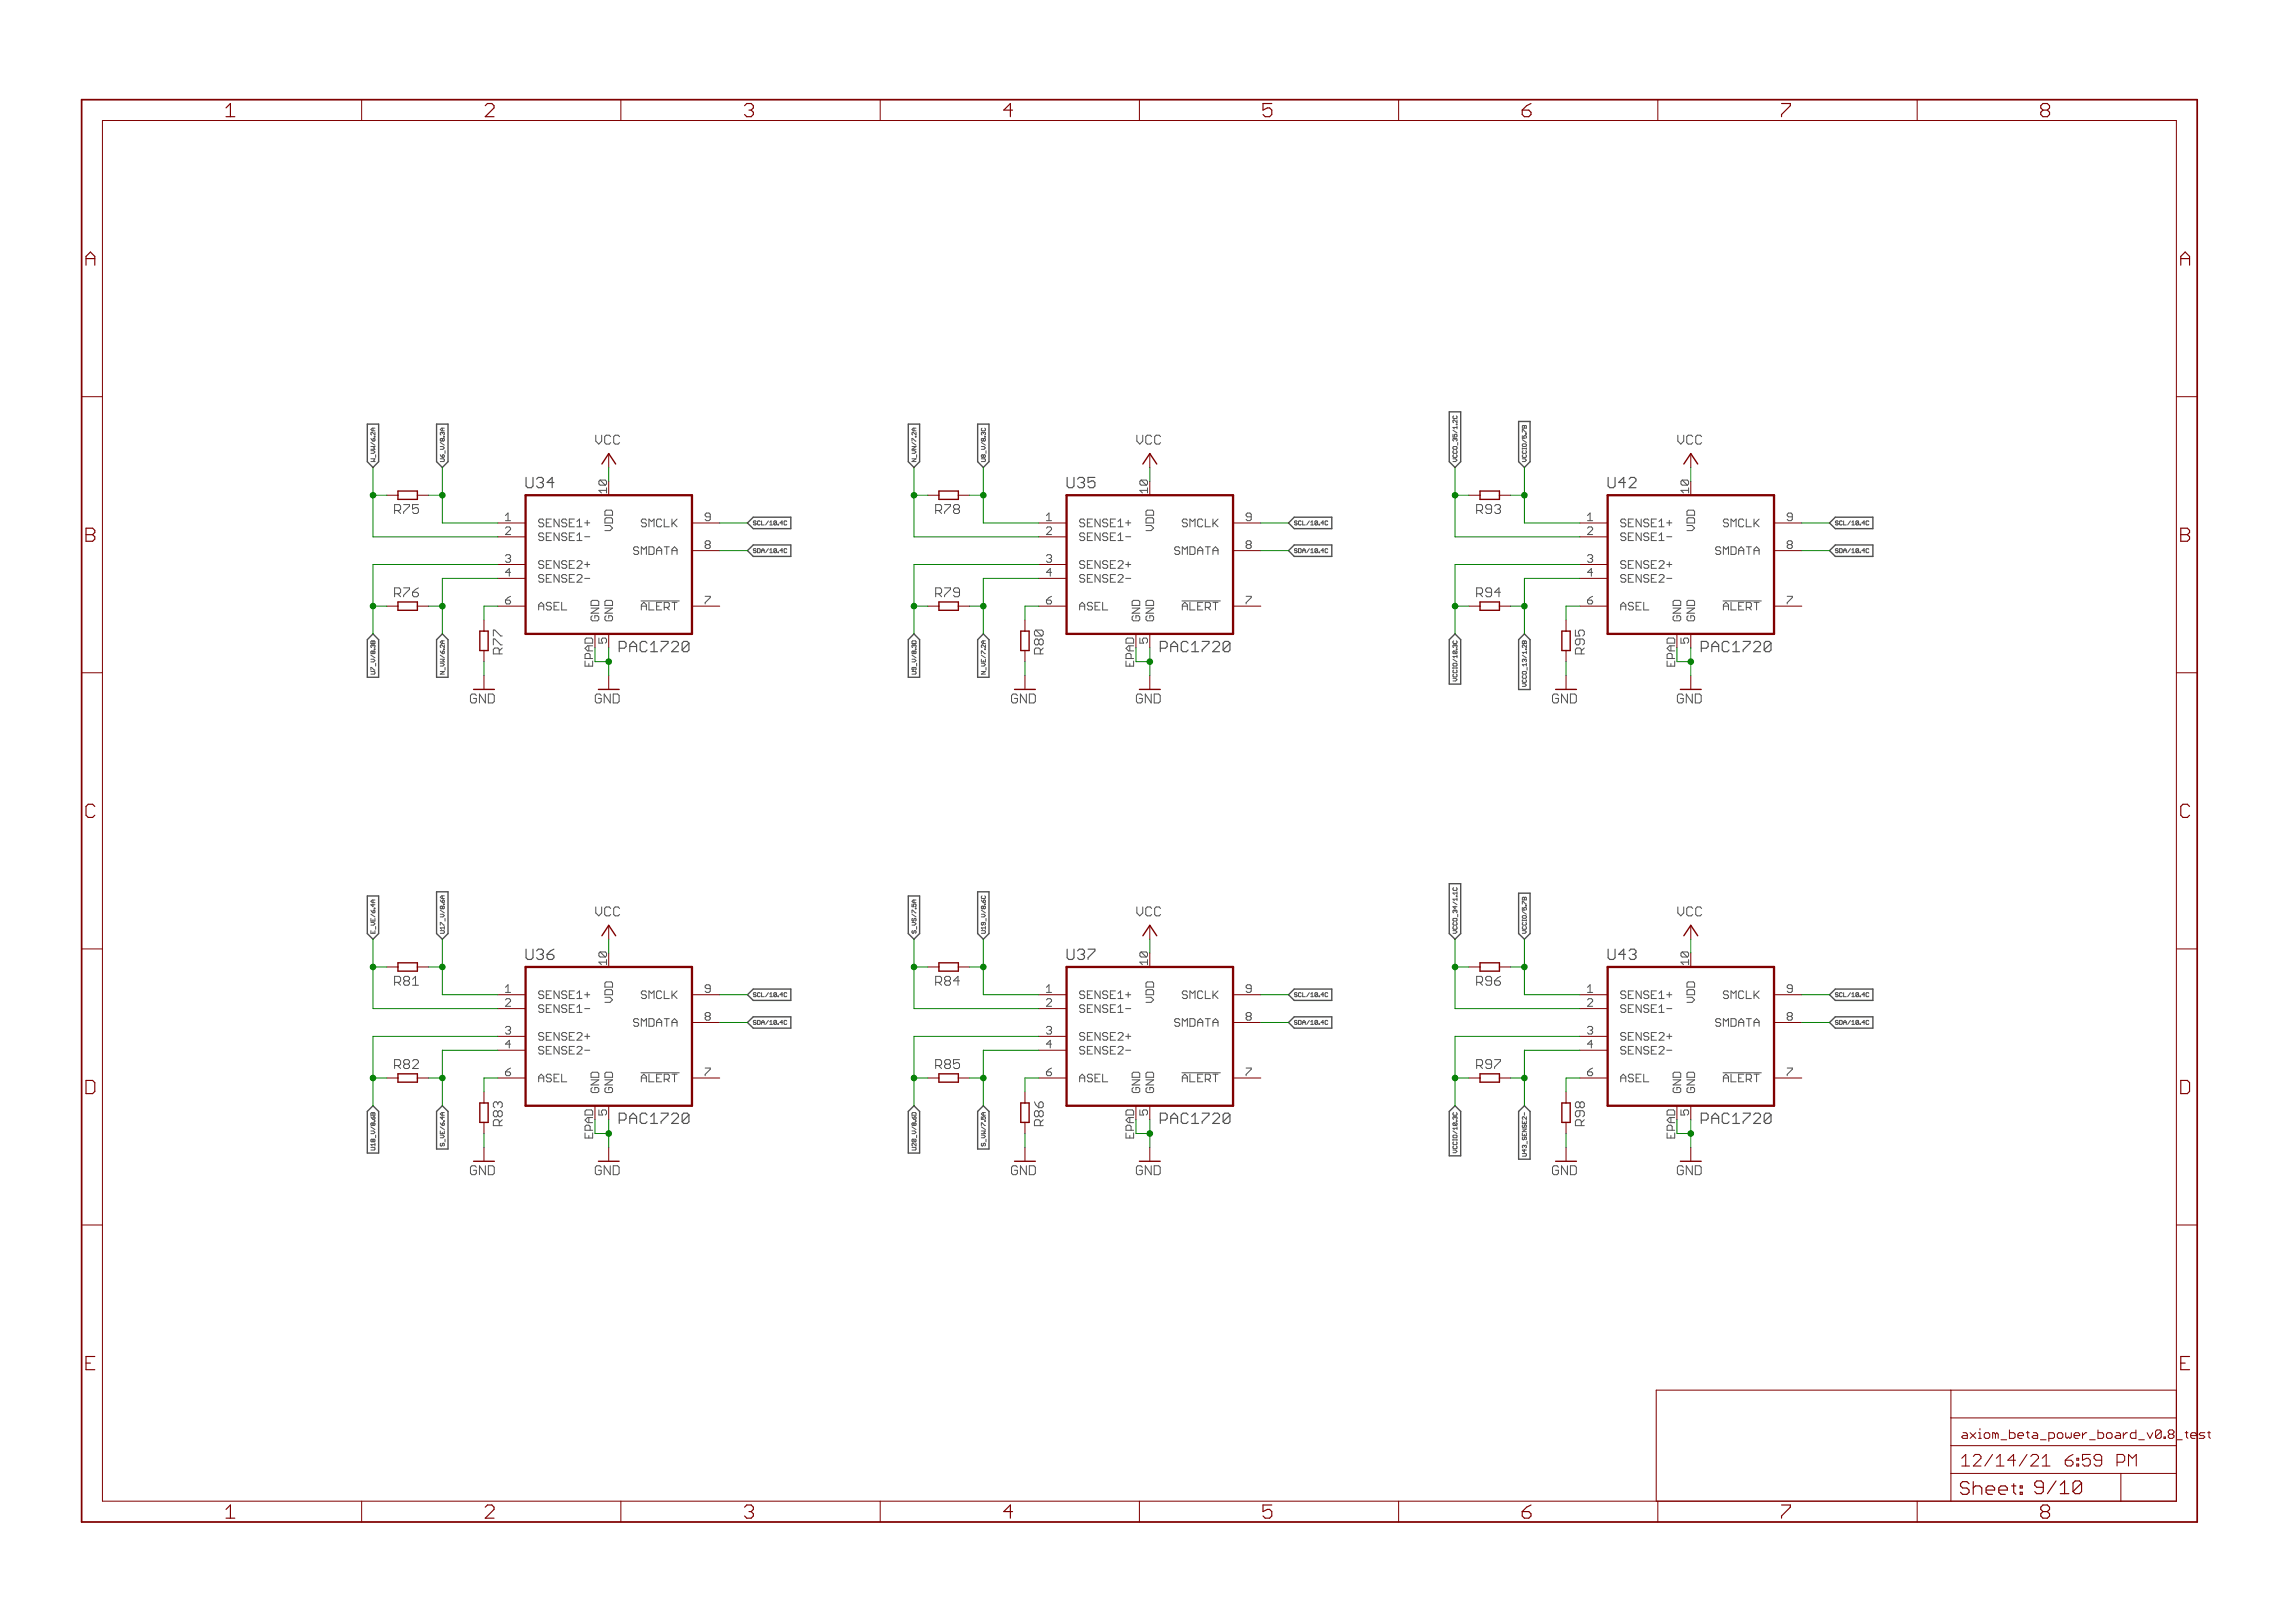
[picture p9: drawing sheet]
<svg xmlns="http://www.w3.org/2000/svg" width="420mm" height="297mm" viewBox="0 0 420 297" stroke-linecap="round" stroke-linejoin="round" font-family="sans-serif">
<defs><g id="words">
<g font-size="3.7" fill="#800000">
<text x="41.3" y="21.4">1</text>
<text x="88.7" y="21.4">2</text>
<text x="136.2" y="21.4">3</text>
<text x="183.7" y="21.4">4</text>
<text x="231.1" y="21.4">5</text>
<text x="278.6" y="21.4">6</text>
<text x="326" y="21.4">7</text>
<text x="373.5" y="21.4">8</text>
<text x="15.6" y="48.6">A</text>
<text x="399.1" y="48.6">A</text>
<text x="15.6" y="99.2">B</text>
<text x="399.1" y="99.2">B</text>
<text x="15.6" y="149.7">C</text>
<text x="399.1" y="149.7">C</text>
<text x="15.6" y="200.2">D</text>
<text x="399.1" y="200.2">D</text>
<text x="15.6" y="250.8">E</text>
<text x="399.1" y="250.8">E</text>
<text x="41.3" y="277.9">1</text>
<text x="88.7" y="277.9">2</text>
<text x="136.2" y="277.9">3</text>
<text x="183.7" y="277.9">4</text>
<text x="231.1" y="277.9">5</text>
<text x="278.6" y="277.9">6</text>
<text x="326" y="277.9">7</text>
<text x="373.5" y="277.9">8</text>
</g>
<text font-size="3.6" fill="#800000" x="358.7" y="273.6">Sheet: 9/10</text>
<g font-size="3.2" fill="#800000">
<text x="359" y="268.4">12/14/21</text>
<text x="376.5" y="268.4">6:59 PM</text>
</g>
<g font-size="2.9" fill="#505050">
<text x="96.1" y="89.4">U34</text>
<text x="195.2" y="89.4">U35</text>
<text x="294.2" y="89.4">U42</text>
<text x="114.1" y="119.4">PAC1720</text>
<text x="213.2" y="119.4">PAC1720</text>
<text x="312.2" y="119.4">PAC1720</text>
<text x="96.1" y="175.7">U36</text>
<text x="195.2" y="175.7">U37</text>
<text x="294.2" y="175.7">U43</text>
<text x="114.1" y="205.7">PAC1720</text>
<text x="213.2" y="205.7">PAC1720</text>
<text x="312.2" y="205.7">PAC1720</text>
</g>
<g font-size="2.5" fill="#505050">
<text x="109.1" y="81.4">VCC</text>
<text x="208.1" y="81.4">VCC</text>
<text x="307.2" y="81.4">VCC</text>
<text x="109.1" y="167.7">VCC</text>
<text x="208.1" y="167.7">VCC</text>
<text x="307.2" y="167.7">VCC</text>
</g>
<g font-size="2.5" fill="#800000">
<text x="72.3" y="94.1">R75</text>
<text x="171.3" y="94.1">R78</text>
<text x="270.4" y="94.1">R93</text>
<text x="72.3" y="109.3">R76</text>
<text x="171.3" y="109.3">R79</text>
<text x="270.3" y="109.3">R94</text>
<text x="91.9" y="119.5" transform="rotate(-90 91.9 119.5)">R77</text>
<text x="191" y="119.5" transform="rotate(-90 191 119.5)">R80</text>
<text x="290" y="119.5" transform="rotate(-90 290 119.5)">R95</text>
<text x="85.9" y="128.7">GND</text>
<text x="108.8" y="128.7">GND</text>
<text x="185" y="128.7">GND</text>
<text x="207.9" y="128.7">GND</text>
<text x="284" y="128.7">GND</text>
<text x="306.9" y="128.7">GND</text>
<text x="72.3" y="180.4">R81</text>
<text x="171.3" y="180.4">R84</text>
<text x="270.4" y="180.4">R96</text>
<text x="72.3" y="195.6">R82</text>
<text x="171.3" y="195.6">R85</text>
<text x="270.3" y="195.6">R97</text>
<text x="91.9" y="205.9" transform="rotate(-90 91.9 205.9)">R83</text>
<text x="191" y="205.9" transform="rotate(-90 191 205.9)">R86</text>
<text x="290" y="205.9" transform="rotate(-90 290 205.9)">R98</text>
<text x="85.9" y="215.1">GND</text>
<text x="108.8" y="215.1">GND</text>
<text x="185" y="215.1">GND</text>
<text x="207.9" y="215.1">GND</text>
<text x="284" y="215.1">GND</text>
<text x="306.9" y="215.1">GND</text>
</g>
<g font-size="2.3" fill="#800000">
<text x="359" y="263.3">axiom_beta_power_board_v0.8_</text>
<text x="398.7" y="263.3">tes</text>
<text x="402.9" y="263.3">t</text>
</g>
<g font-size="2.1" fill="#505050">
<text x="92.5" y="95.4">1</text>
<text x="128.9" y="95.4">9</text>
<text x="191.5" y="95.4">1</text>
<text x="228" y="95.4">9</text>
<text x="290.6" y="95.4">1</text>
<text x="327" y="95.4">9</text>
<text x="92.5" y="97.9">2</text>
<text x="98.4" y="99">SENSE1-</text>
<text x="98.4" y="96.5">SENSE1+</text>
<text x="112.1" y="96.8" transform="rotate(-90 112.1 96.8)">VDD</text>
<text x="116.5" y="101.5">SMDATA</text>
<text x="117.8" y="96.5">SMCLK</text>
<text x="128.9" y="100.4">8</text>
<text x="191.5" y="97.9">2</text>
<text x="197.5" y="99">SENSE1-</text>
<text x="197.5" y="96.5">SENSE1+</text>
<text x="211.2" y="96.8" transform="rotate(-90 211.2 96.8)">VDD</text>
<text x="215.5" y="101.5">SMDATA</text>
<text x="216.8" y="96.5">SMCLK</text>
<text x="228" y="100.4">8</text>
<text x="290.6" y="97.9">2</text>
<text x="296.5" y="99">SENSE1-</text>
<text x="296.5" y="96.5">SENSE1+</text>
<text x="310.2" y="96.8" transform="rotate(-90 310.2 96.8)">VDD</text>
<text x="314.6" y="101.5">SMDATA</text>
<text x="315.9" y="96.5">SMCLK</text>
<text x="327" y="100.4">8</text>
<text x="92.5" y="103">3</text>
<text x="92.5" y="105.5">4</text>
<text x="98.4" y="104.1">SENSE2+</text>
<text x="98.4" y="106.6">SENSE2-</text>
<text x="191.5" y="103">3</text>
<text x="191.5" y="105.5">4</text>
<text x="197.5" y="104.1">SENSE2+</text>
<text x="197.5" y="106.6">SENSE2-</text>
<text x="290.6" y="103">3</text>
<text x="290.6" y="105.5">4</text>
<text x="296.5" y="104.1">SENSE2+</text>
<text x="296.5" y="106.6">SENSE2-</text>
<text x="92.5" y="110.6">6</text>
<text x="98.4" y="111.7">ASEL</text>
<text x="109.6" y="113.7" transform="rotate(-90 109.6 113.7)">GND</text>
<text x="112.1" y="113.7" transform="rotate(-90 112.1 113.7)">GND</text>
<text x="117.8" y="111.7">ALERT</text>
<text x="128.9" y="110.6">7</text>
<text x="191.5" y="110.6">6</text>
<text x="197.5" y="111.7">ASEL</text>
<text x="208.6" y="113.7" transform="rotate(-90 208.6 113.7)">GND</text>
<text x="211.2" y="113.7" transform="rotate(-90 211.2 113.7)">GND</text>
<text x="216.8" y="111.7">ALERT</text>
<text x="228" y="110.6">7</text>
<text x="290.6" y="110.6">6</text>
<text x="296.5" y="111.7">ASEL</text>
<text x="307.7" y="113.7" transform="rotate(-90 307.7 113.7)">GND</text>
<text x="310.2" y="113.7" transform="rotate(-90 310.2 113.7)">GND</text>
<text x="315.9" y="111.7">ALERT</text>
<text x="327" y="110.6">7</text>
<text x="111" y="117.7" transform="rotate(-90 111 117.7)">5</text>
<text x="210" y="117.7" transform="rotate(-90 210 117.7)">5</text>
<text x="309.1" y="117.7" transform="rotate(-90 309.1 117.7)">5</text>
<text x="92.5" y="184.2">2</text>
<text x="92.5" y="181.7">1</text>
<text x="98.4" y="185.4">SENSE1-</text>
<text x="98.4" y="182.8">SENSE1+</text>
<text x="112.1" y="183.2" transform="rotate(-90 112.1 183.2)">VDD</text>
<text x="117.8" y="182.8">SMCLK</text>
<text x="128.9" y="181.7">9</text>
<text x="191.5" y="184.2">2</text>
<text x="191.5" y="181.7">1</text>
<text x="197.5" y="185.4">SENSE1-</text>
<text x="197.5" y="182.8">SENSE1+</text>
<text x="211.2" y="183.2" transform="rotate(-90 211.2 183.2)">VDD</text>
<text x="216.8" y="182.8">SMCLK</text>
<text x="228" y="181.7">9</text>
<text x="290.6" y="184.2">2</text>
<text x="290.6" y="181.7">1</text>
<text x="296.5" y="185.4">SENSE1-</text>
<text x="296.5" y="182.8">SENSE1+</text>
<text x="310.2" y="183.2" transform="rotate(-90 310.2 183.2)">VDD</text>
<text x="315.9" y="182.8">SMCLK</text>
<text x="327" y="181.7">9</text>
<text x="92.5" y="189.3">3</text>
<text x="92.5" y="191.9">4</text>
<text x="98.4" y="190.4">SENSE2+</text>
<text x="116.5" y="187.9">SMDATA</text>
<text x="128.9" y="186.8">8</text>
<text x="191.5" y="189.3">3</text>
<text x="191.5" y="191.9">4</text>
<text x="197.5" y="190.4">SENSE2+</text>
<text x="215.5" y="187.9">SMDATA</text>
<text x="228" y="186.8">8</text>
<text x="290.6" y="189.3">3</text>
<text x="290.6" y="191.9">4</text>
<text x="296.5" y="190.4">SENSE2+</text>
<text x="314.6" y="187.9">SMDATA</text>
<text x="327" y="186.8">8</text>
<text x="92.5" y="196.9">6</text>
<text x="98.4" y="193">SENSE2-</text>
<text x="128.9" y="196.9">7</text>
<text x="191.5" y="196.9">6</text>
<text x="197.5" y="193">SENSE2-</text>
<text x="228" y="196.9">7</text>
<text x="290.6" y="196.9">6</text>
<text x="296.5" y="193">SENSE2-</text>
<text x="327" y="196.9">7</text>
<text x="98.4" y="198">ASEL</text>
<text x="109.6" y="200" transform="rotate(-90 109.6 200)">GND</text>
<text x="112.1" y="200" transform="rotate(-90 112.1 200)">GND</text>
<text x="117.8" y="198">ALERT</text>
<text x="197.5" y="198">ASEL</text>
<text x="208.6" y="200" transform="rotate(-90 208.6 200)">GND</text>
<text x="211.2" y="200" transform="rotate(-90 211.2 200)">GND</text>
<text x="216.8" y="198">ALERT</text>
<text x="296.5" y="198">ASEL</text>
<text x="307.7" y="200" transform="rotate(-90 307.7 200)">GND</text>
<text x="310.2" y="200" transform="rotate(-90 310.2 200)">GND</text>
<text x="315.9" y="198">ALERT</text>
<text x="111" y="204" transform="rotate(-90 111 204)">5</text>
<text x="210" y="204" transform="rotate(-90 210 204)">5</text>
<text x="309.1" y="204" transform="rotate(-90 309.1 204)">5</text>
</g>
<g font-size="2.1" fill="#800000">
<text x="111" y="90.3" transform="rotate(-90 111 90.3)">10</text>
<text x="210" y="90.3" transform="rotate(-90 210 90.3)">10</text>
<text x="309.1" y="90.3" transform="rotate(-90 309.1 90.3)">10</text>
<text x="111" y="176.6" transform="rotate(-90 111 176.6)">10</text>
<text x="210" y="176.6" transform="rotate(-90 210 176.6)">10</text>
<text x="309.1" y="176.6" transform="rotate(-90 309.1 176.6)">10</text>
</g>
<g font-size="2.1" fill="#008000">
<text x="108.4" y="121.5" transform="rotate(-90 108.4 121.5)">EPAD</text>
<text x="207.5" y="121.5" transform="rotate(-90 207.5 121.5)">EPAD</text>
<text x="306.5" y="121.5" transform="rotate(-90 306.5 121.5)">EPAD</text>
<text x="108.4" y="207.9" transform="rotate(-90 108.4 207.9)">EPAD</text>
<text x="207.5" y="207.9" transform="rotate(-90 207.5 207.9)">EPAD</text>
<text x="306.5" y="207.9" transform="rotate(-90 306.5 207.9)">EPAD</text>
</g>
<g font-size="1.1" fill="#505050">
<text x="68.6" y="84.5" transform="rotate(-90 68.6 84.5)">W_VW/6.2A</text>
<text x="81.3" y="84.5" transform="rotate(-90 81.3 84.5)">U6_V/8.3A</text>
<text x="167.6" y="84.5" transform="rotate(-90 167.6 84.5)">N_VN/7.2A</text>
<text x="180.3" y="84.5" transform="rotate(-90 180.3 84.5)">U8_V/8.3C</text>
<text x="266.7" y="84.5" transform="rotate(-90 266.7 84.5)">VCCO_35/1.2C</text>
<text x="279.4" y="84.5" transform="rotate(-90 279.4 84.5)">VCCIO/5.7B</text>
<text x="137.8" y="96.1">SCL/10.4C</text>
<text x="137.8" y="101.2">SDA/10.4C</text>
<text x="236.8" y="96.1">SCL/10.4C</text>
<text x="236.8" y="101.2">SDA/10.4C</text>
<text x="335.9" y="96.1">SCL/10.4C</text>
<text x="335.9" y="101.2">SDA/10.4C</text>
<text x="68.6" y="123.3" transform="rotate(-90 68.6 123.3)">U7_V/8.3B</text>
<text x="81.3" y="123.3" transform="rotate(-90 81.3 123.3)">N_VW/6.2A</text>
<text x="167.6" y="123.3" transform="rotate(-90 167.6 123.3)">U9_V/8.3D</text>
<text x="180.3" y="123.3" transform="rotate(-90 180.3 123.3)">N_VE/7.2A</text>
<text x="266.7" y="124.7" transform="rotate(-90 266.7 124.7)">VCCIO/10.3C</text>
<text x="279.4" y="125.4" transform="rotate(-90 279.4 125.4)">VCCO_13/1.2B</text>
<text x="68.6" y="170.9" transform="rotate(-90 68.6 170.9)">E_VE/6.4A</text>
<text x="81.3" y="170.9" transform="rotate(-90 81.3 170.9)">U17_V/8.6A</text>
<text x="167.6" y="170.9" transform="rotate(-90 167.6 170.9)">S_VS/7.5A</text>
<text x="180.3" y="170.9" transform="rotate(-90 180.3 170.9)">U19_V/8.6C</text>
<text x="266.7" y="170.9" transform="rotate(-90 266.7 170.9)">VCCO_34/1.1C</text>
<text x="279.4" y="170.9" transform="rotate(-90 279.4 170.9)">VCCIO/5.7B</text>
<text x="137.8" y="182.5">SCL/10.4C</text>
<text x="236.8" y="182.5">SCL/10.4C</text>
<text x="335.9" y="182.5">SCL/10.4C</text>
<text x="137.8" y="187.5">SDA/10.4C</text>
<text x="236.8" y="187.5">SDA/10.4C</text>
<text x="335.9" y="187.5">SDA/10.4C</text>
<text x="81.3" y="209.7" transform="rotate(-90 81.3 209.7)">S_VE/6.4A</text>
<text x="180.3" y="209.7" transform="rotate(-90 180.3 209.7)">S_VW/7.5A</text>
<text x="68.6" y="210.4" transform="rotate(-90 68.6 210.4)">U18_V/8.6B</text>
<text x="167.6" y="210.4" transform="rotate(-90 167.6 210.4)">U20_V/8.6D</text>
<text x="266.7" y="211.1" transform="rotate(-90 266.7 211.1)">VCCIO/10.3C</text>
<text x="279.4" y="211.1" transform="rotate(-90 279.4 211.1)">U43_SENSE2-</text>
</g>
</g></defs>
<path d="M117.3 110h7.1M216.4 110h7M315.4 110h7.1M117.3 196.3h7.1M216.4 196.3h7M315.4 196.3h7.1M279.4 211.2l-.1 .4h-.6" fill="none" stroke="#505050" stroke-width=".18"/>
<g fill="none" stroke="#505050" stroke-width=".25">
<path d="M67.2 77.6h2.1v6.9l-1 1.1-1.1-1.1zM79.9 77.6h2.1v6.9l-1 1.1-1.1-1.1zM166.3 77.6h2.1v6.9l-1.1 1.1-1-1.1zM179 77.6h2.1v6.9l-1.1 1.1-1-1.1zM265.3 75.4h2.1v9.1l-1 1.1-1.1-1.1zM278 77.1h2.1v7.4l-1 1.1-1.1-1.1zM137.9 94.7h6.9v2.1h-6.9l-1.1-1.1zM236.9 94.7h6.9v2.1h-6.9l-1-1.1zM334.9 95.7l1.1-1h6.9v2.1h-6.9zM68.3 116l1 1.1v6.9h-2.1v-6.9zM81 116l1 1.1v6.9h-2.1v-6.9zM136.8 100.8l1.1-1.1h6.9v2.1h-6.9z"/>
<path d="M167.3 116l1.1 1.1v6.9h-2.1v-6.9zM180 116l1.1 1.1v6.9h-2.1v-6.9zM235.9 100.8l1-1.1h6.9v2.1h-6.9zM265.3 117.1l1.1-1.1 1 1.1v8.1h-2.1zM279.1 116l1 1.1v9.1h-2.1v-9.1zM334.9 100.8l1.1-1.1h6.9v2.1h-6.9zM67.2 164h2.1v6.9l-1 1-1.1-1zM79.9 163.2h2.1v7.7l-1 1-1.1-1zM166.3 164h2.1v6.9l-1.1 1-1-1zM179 163.2h2.1v7.7l-1.1 1-1-1zM265.3 161.7h2.1v9.2l-1 1-1.1-1zM278 163.5h2.1v7.4l-1 1-1.1-1z"/>
<path d="M136.8 182.1l1.1-1.1h6.9v2.1h-6.9zM136.8 187.1l1.1-1h6.9v2.1h-6.9zM235.9 187.1l1-1h6.9v2.1h-6.9zM236.9 181h6.9v2.1h-6.9l-1-1zM334.9 182.1l1.1-1.1h6.9v2.1h-6.9zM334.9 187.1l1.1-1h6.9v2.1h-6.9zM68.3 202.4l1 1v7.6h-2.1v-7.6zM79.9 203.4l1.1-1 1 1v6.9h-2.1zM167.3 202.4l1.1 1v7.6h-2.1v-7.6zM180 202.4l1.1 1v6.9h-2.1v-6.9zM265.3 203.4l1.1-1 1 1v8.1h-2.1zM278 203.4l1.1-1 1 1v8.8h-2.1z"/>
</g>
<g fill="none" stroke="#800000" stroke-width=".18">
<path d="M66.2 18.2v3.9M113.7 18.2v3.9M161.1 18.2v3.9M208.6 18.2v3.9M256.1 18.2v3.9M303.5 18.2v3.9M351 18.2v3.9M18.8 22.1h379.6v252.6h-379.6zM14.9 72.6h3.9M398.4 72.6h3.9M70.8 90.6h2.1M76.4 90.6h2"/>
<path d="M91.1 95.7h5.1M91.1 98.3h5.1M111.4 83v2.6M126.7 95.7h5.1M169.9 90.6h2M175.5 90.6h2M190.2 95.7h5.1M190.2 98.3h5.1M210.5 83v2.6M225.7 95.7h5.1M268.9 90.6h2.1M274.5 90.6h2"/>
<path d="M289.2 95.7h5.1M289.2 98.3h5.1M309.5 83v2.6M324.8 95.7h5.1M70.8 110.9h2.1M76.4 110.9h2M88.6 113.5v2M88.6 119.1v2M91.1 110.9h5.1M91.1 103.3h5.1M91.1 105.9h5.1M111.4 116v2.6"/>
<path d="M126.7 110.9h5.1M126.7 100.8h5.1M169.9 110.9h2M175.5 110.9h2M187.6 113.5v2M187.6 119.1v2M190.2 110.9h5.1M190.2 103.3h5.1M190.2 105.9h5.1M210.5 116v2.6M225.7 110.9h5.1M225.7 100.8h5.1"/>
<path d="M268.9 110.9h2.1M274.5 110.9h2M286.7 113.5v2M286.7 119.1v2M289.2 110.9h5.1M289.2 103.3h5.1M289.2 105.9h5.1M309.5 116v2.6M324.8 110.9h5.1M324.8 100.8h5.1M14.9 123.1h3.9M88.6 123.6v2.6"/>
<path d="M111.4 123.6v2.6M187.6 123.6v2.6M210.5 123.6v2.6M286.7 123.6v2.6M309.5 123.6v2.6M398.4 123.1h3.9M14.9 173.7h3.9M70.8 177h2.1M76.4 177h2M111.4 169.4v2.5M169.9 177h2M175.5 177h2"/>
<path d="M210.5 169.4v2.5M268.9 177h2.1M274.5 177h2M309.5 169.4v2.5M398.4 173.7h3.9M70.8 197.3h2.1M76.4 197.3h2M88.6 199.8v2.1M91.1 182.1h5.1M91.1 197.3h5.1M91.1 184.6h5.1M91.1 189.7h5.1"/>
<path d="M91.1 192.2h5.1M126.7 182.1h5.1M126.7 197.3h5.1M126.7 187.1h5.1M169.9 197.3h2M175.5 197.3h2M187.6 199.8v2.1M190.2 182.1h5.1M190.2 197.3h5.1M190.2 184.6h5.1M190.2 189.7h5.1M190.2 192.2h5.1"/>
<path d="M225.7 182.1h5.1M225.7 197.3h5.1M225.7 187.1h5.1M268.9 197.3h2.1M274.5 197.3h2M286.7 199.8v2.1M289.2 182.1h5.1M289.2 197.3h5.1M289.2 184.6h5.1M289.2 189.7h5.1M289.2 192.2h5.1M324.8 182.1h5.1"/>
<path d="M324.8 197.3h5.1M324.8 187.1h5.1M88.6 205.4v2.1M88.6 210v2.5M111.4 202.4v2.5M111.4 210v2.5M187.6 205.4v2.1M187.6 210v2.5M210.5 202.4v2.5M210.5 210v2.5M286.7 205.4v2.1M286.7 210v2.5"/>
<path d="M309.5 202.4v2.5M309.5 210v2.5M14.9 224.2h3.9M398.4 224.2h3.9M357.2 254.4v20.3M357.2 259.5h41.2M398.4 254.4h-95.2v20.3M66.2 274.7v3.9M113.7 274.7v3.9M161.1 274.7v3.9M208.6 274.7v3.9M256.1 274.7v3.9"/>
<path d="M303.5 274.7v3.9M351 274.7v3.9M357.2 269.7h41.2M357.2 264.6h41.2M388.3 269.7v5"/>
</g>
<path d="M14.9 18.2h387.4v260.4h-387.4z" fill="none" stroke="#800000" stroke-width=".32"/>
<path d="M96.2 90.6h30.5v25.4h-30.5zM195.3 90.6h30.4v25.4h-30.4zM294.3 90.6h30.5v25.4h-30.5zM96.2 177h30.5v25.4h-30.5zM195.3 177h30.4v25.4h-30.4zM294.3 177h30.5v25.4h-30.5z" fill="none" stroke="#800000" stroke-width=".42"/>
<g fill="none" stroke="#800000" stroke-width=".25">
<path d="M72.9 91.4v-1.5h3.5v1.5M110.2 84.9l1.2-1.9 1.3 1.9M171.9 91.4v-1.5h3.6v1.5M209.2 84.9l1.3-1.9 1.3 1.9M271 91.4v-1.5h3.5v1.5M308.3 84.9l1.2-1.9 1.3 1.9M72.9 110.2v1.5h3.5v-1.5M89.4 115.5h-1.6v3.6h1.6M171.9 110.2v1.5h3.6v-1.5M188.4 115.5h-1.5v3.6h1.5M271 110.2v1.5h3.5v-1.5M287.5 115.5h-1.6v3.6h1.6"/>
<path d="M72.9 177.7v-1.5h3.5v1.5M110.2 171.3l1.2-1.9 1.3 1.9M171.9 177.7v-1.5h3.6v1.5M209.2 171.3l1.3-1.9 1.3 1.9M271 177.7v-1.5h3.5v1.5M308.3 171.3l1.2-1.9 1.3 1.9M72.9 196.5v1.6h3.5v-1.6M171.9 196.5v1.6h3.6v-1.6M271 196.5v1.6h3.5v-1.6M89.4 201.9h-1.6v3.5h1.6M188.4 201.9h-1.5v3.5h1.5M287.5 201.9h-1.6v3.5h1.6"/>
</g>
<g fill="none" stroke="#008000" stroke-width=".18">
<path d="M68.3 85.6v12.7h22.8M68.3 90.6h2.5M78.4 90.6h2.6M81 85.6v10.1h10.1M111.4 85.6v2.5M131.8 95.7h5M167.3 85.6v12.7h22.9M167.3 90.6h2.6M177.5 90.6h2.5M180 85.6v10.1h10.2M210.5 85.6v2.5M230.8 95.7h5.1"/>
<path d="M266.4 85.6v12.7h22.8M266.4 90.6h2.5M276.5 90.6h2.6M279.1 85.6v10.1h10.1M309.5 85.6v2.5M329.9 95.7h5M68.3 110.9h2.5M78.4 110.9h2.6M91.1 110.9h-2.5v2.6M91.1 103.3h-22.8v12.7M91.1 105.9h-10.1v10.1M111.4 118.6v5"/>
<path d="M131.8 100.8h5M167.3 110.9h2.6M177.5 110.9h2.5M190.2 110.9h-2.6v2.6M190.2 103.3h-22.9v12.7M190.2 105.9h-10.2v10.1M210.5 118.6v5M230.8 100.8h5.1M266.4 110.9h2.5M276.5 110.9h2.6M289.2 110.9h-2.5v2.6M289.2 103.3h-22.8v12.7"/>
<path d="M289.2 105.9h-10.1v10.1M309.5 118.6v5M329.9 100.8h5M88.6 121.1v2.5M108.9 121.1h2.5M187.6 121.1v2.5M208 121.1h2.5M286.7 121.1v2.5M307 121.1h2.5M68.3 171.9v12.7h22.8M68.3 177h2.5M78.4 177h2.6"/>
<path d="M81 171.9v10.2h10.1M111.4 171.9v2.5M167.3 171.9v12.7h22.9M167.3 177h2.6M177.5 177h2.5M180 171.9v10.2h10.2M210.5 171.9v2.5M266.4 171.9v12.7h22.8M266.4 177h2.5M276.5 177h2.6M279.1 171.9v10.2h10.1M309.5 171.9v2.5"/>
<path d="M68.3 197.3h2.5M78.4 197.3h2.6M91.1 197.3h-2.5v2.5M91.1 189.7h-22.8v12.7M91.1 192.2h-10.1v10.2M131.8 182.1h5M131.8 187.1h5M167.3 197.3h2.6M177.5 197.3h2.5M190.2 197.3h-2.6v2.5M190.2 189.7h-22.9v12.7M190.2 192.2h-10.2v10.2"/>
<path d="M230.8 182.1h5.1M230.8 187.1h5.1M266.4 197.3h2.5M276.5 197.3h2.6M289.2 197.3h-2.5v2.5M289.2 189.7h-22.8v12.7M289.2 192.2h-10.1v10.2M329.9 182.1h5M329.9 187.1h5M88.6 207.5v2.5M108.9 207.5h2.5M111.4 204.9v5.1"/>
<path d="M187.6 207.5v2.5M208 207.5h2.5M210.5 204.9v5.1M286.7 207.5v2.5M307 207.5h2.5M309.5 204.9v5.1"/>
</g>
<g fill="#008000" stroke="#008000" stroke-width=".18">
<circle cx="111.4" cy="121.1" r=".51"/>
<circle cx="210.5" cy="121.1" r=".51"/>
<circle cx="111.4" cy="207.5" r=".51"/>
<circle cx="210.5" cy="207.5" r=".51"/>
<circle cx="309.5" cy="121.1" r=".51"/>
<circle cx="309.5" cy="207.5" r=".51"/>
<circle cx="68.3" cy="90.6" r=".51"/>
<circle cx="81" cy="90.6" r=".51"/>
<circle cx="68.3" cy="110.9" r=".51"/>
<circle cx="81" cy="110.9" r=".51"/>
<circle cx="167.3" cy="90.6" r=".51"/>
<circle cx="180" cy="90.6" r=".51"/>
<circle cx="167.3" cy="110.9" r=".51"/>
<circle cx="180" cy="110.9" r=".51"/>
<circle cx="68.3" cy="177" r=".51"/>
<circle cx="81" cy="177" r=".51"/>
<circle cx="68.3" cy="197.3" r=".51"/>
<circle cx="81" cy="197.3" r=".51"/>
<circle cx="167.3" cy="177" r=".51"/>
<circle cx="180" cy="177" r=".51"/>
<circle cx="167.3" cy="197.3" r=".51"/>
<circle cx="180" cy="197.3" r=".51"/>
<circle cx="266.4" cy="177" r=".51"/>
<circle cx="266.4" cy="197.3" r=".51"/>
<circle cx="279.1" cy="177" r=".51"/>
<circle cx="279.1" cy="90.6" r=".51"/>
<circle cx="266.4" cy="110.9" r=".51"/>
<circle cx="279.1" cy="197.3" r=".51"/>
<circle cx="266.4" cy="90.6" r=".51"/>
<circle cx="279.1" cy="110.9" r=".51"/>
</g>
<use href="#words"/>
</svg>
